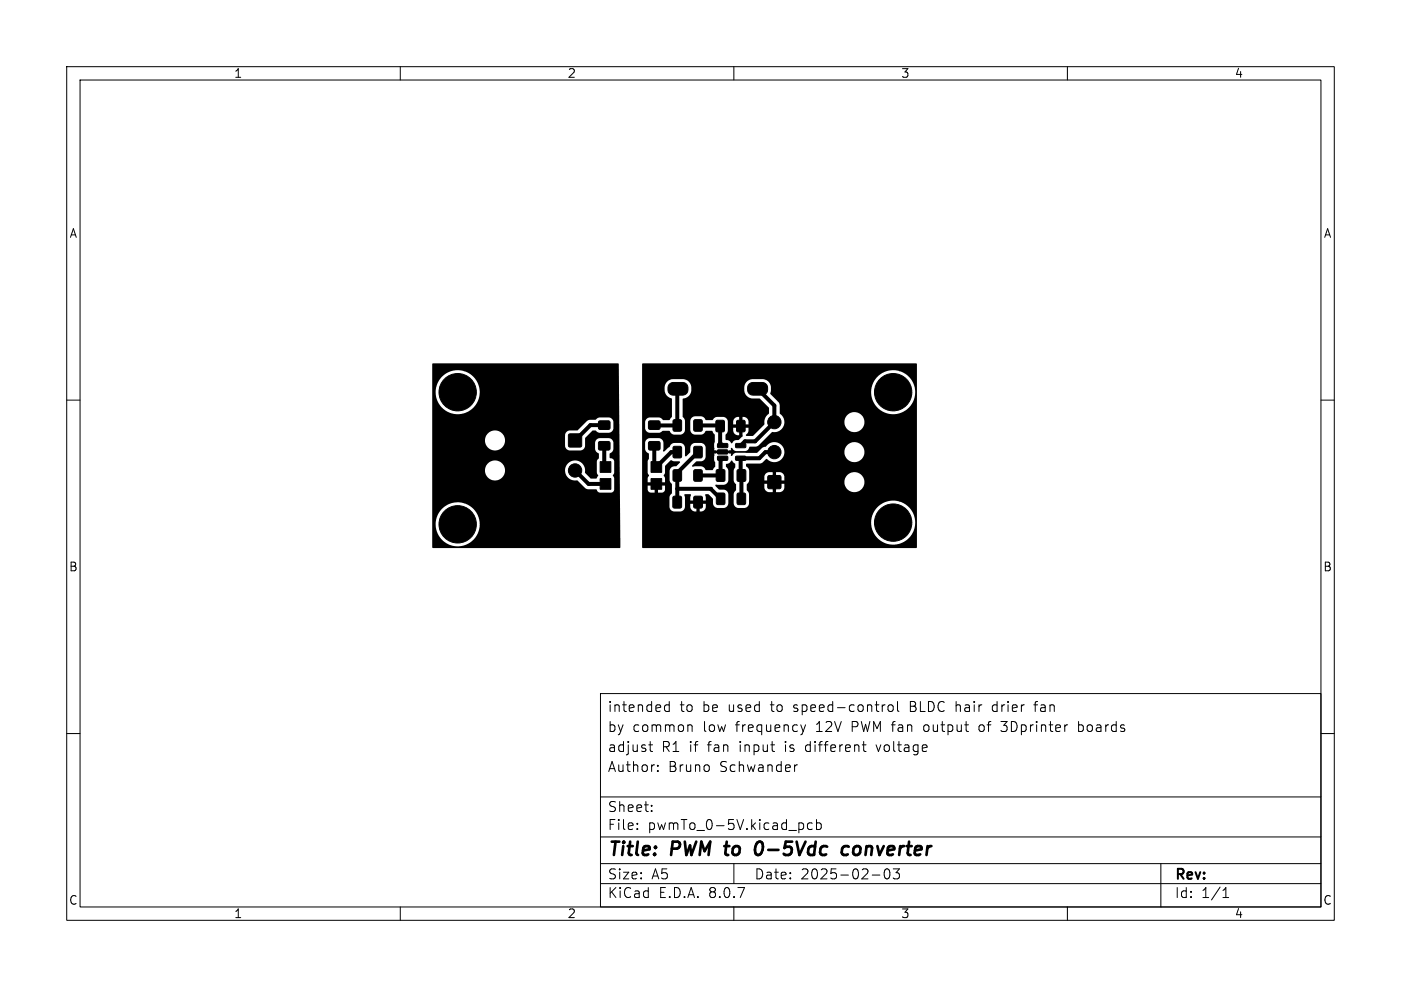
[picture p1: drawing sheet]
<svg xmlns="http://www.w3.org/2000/svg" width="210mm" height="148mm" viewBox="0 0 210 148" stroke-linecap="round" stroke-linejoin="round" font-family="sans-serif">
<defs><g id="words">
<g font-size="2.8">
<text x="91" y="128.9">Title:</text>
<text x="100.7" y="128.9">PWM to</text>
<text x="114.8" y="128.9">0-5Vdc</text>
<text x="128.7" y="128.9">converter</text>
</g>
<g font-size="2.1">
<text x="91" y="107">intended</text>
<text x="101.9" y="107">to</text>
<text x="105.4" y="107">be</text>
<text x="109.3" y="107">used</text>
<text x="115.8" y="107">to</text>
<text x="119.3" y="107">speed-control</text>
<text x="136.9" y="107">BLDC hair</text>
<text x="149.6" y="107">drier</text>
<text x="156.1" y="107">fan</text>
<text x="91" y="113">adjust</text>
<text x="91" y="110">by</text>
<text x="94.8" y="110">common</text>
<text x="99.2" y="113">R1</text>
<text x="103.4" y="113">if</text>
<text x="105.5" y="110">low</text>
<text x="106.2" y="113">fan</text>
<text x="110.5" y="110">frequency</text>
<text x="111.1" y="113">input</text>
<text x="118" y="113">is</text>
<text x="121.3" y="113">different</text>
<text x="122.6" y="110">12V</text>
<text x="128" y="110">PWM fan</text>
<text x="132.1" y="113">voltage</text>
<text x="139.1" y="110">output</text>
<text x="147.6" y="110">of</text>
<text x="151.1" y="110">3Dprinter</text>
<text x="162.7" y="110">boards</text>
<text x="91" y="116">Author:</text>
<text x="100.2" y="116">Bruno</text>
<text x="108" y="116">Schwander</text>
<text x="91" y="124.7">File:</text>
<text x="91" y="122">Sheet:</text>
<text x="97.1" y="124.7">pwmTo_0-5V.kicad_pcb</text>
<text x="91" y="134.9">KiCad</text>
<text x="91" y="132.1">Size:</text>
<text x="97.7" y="132.1">A5</text>
<text x="98.7" y="134.9">E.D.A.</text>
<text x="106.3" y="134.9">8.0.7</text>
<text x="113" y="132.1">Date:</text>
<text x="120" y="132.1">2025-02-03</text>
<text x="176" y="132.3">Rev:</text>
<text x="176" y="134.9">Id:</text>
<text x="180.1" y="134.9">1/1</text>
</g>
<g font-size="1.8">
<text x="35" y="11.9">1</text>
<text x="85" y="11.9">2</text>
<text x="135" y="11.9">3</text>
<text x="185" y="11.9">4</text>
<text x="10.3" y="35.9">A</text>
<text x="198.4" y="35.9">A</text>
<text x="10.3" y="85.9">B</text>
<text x="198.3" y="85.9">B</text>
<text x="10.3" y="135.9">C</text>
<text x="35" y="137.9">1</text>
<text x="85" y="137.9">2</text>
<text x="135" y="137.9">3</text>
<text x="185" y="137.9">4</text>
<text x="198.3" y="135.9">C</text>
</g>
</g></defs>
<g fill="none" stroke="#000" stroke-width=".15">
<path d="M10 10h190v128h-190zM12 12h186v124h-186zM60 10v2M110 10v2M160 10v2M10 60h2M198 60h2M10 110h2M90 104h108v32h-108zM90 119.5h108M97.2 111.7h.6M97.5 111.2v1.3v.1l.3 .1"/>
<path d="M98.6 115.5v.2M98.6 114.8v.1M99.6 106.4l.3 .3 .4-.1M100.3 105.2v1.5M100.3 105.8l-.4-.1-.3 .3M103.3 108.7h.2l.2 .2v.8M119.5 114.7l-.3 .1-.1 .2M120 108.7l.4 1M120.4 109.7l-.2 .3M120.7 108.7l-.3 1M129.2 111.7h.6M129.5 112.5v.1l.3 .1"/>
<path d="M131.3 111.7l.4 1M132.5 105.7h.2M133.2 105.8a.41 .41 0 0 1 .4-.1 .41 .41 0 0 1 .3 .3v.4a.41 .41 0 0 1-.4 .3 .41 .41 0 0 1-.4-.3zM134.5 105.2v1.3l.2 .2M138.5 108.8v.7M147 108.7l-.3 .3v.4l.3 .3M149 105.7l-.3 .3v.4l.3 .3M150 108.2h1M150 109.5l.2 .2h.5M155 105.7h.5M155.4 105.2l-.2 .2v1.3M161.7 108.8h.5"/>
<path d="M161.7 109.6h.5M161.7 108.2v1.5M198 110h2M60 136v2M90 132.5h108M90 129.5h108M90 125.5h108M95.5 124.2v.2M95.5 123.5v.1M97.7 121.5v.2M97.7 120.8v.1M110 136v2"/>
<path d="M110 129.5v3M119.9 123.4h.3l.3 .3-.1 .5-.2 .2h-.3M121.7 123.5l-.4-.1-.3 .3v.4l.2 .2h.5M122.4 123.5l.4-.1 .3 .3v.4l-.1 .2h-.6M122.4 122.9v1.5M130.7 131.2h1.2M132.7 130.4l.3-.1a.94 .94 0 0 1 0 1.5h-.1a.91 .91 0 0 1-.2-1.4zM133.9 130.3h.9l-.5 .6a.41 .41 0 0 1 .5 .2v.4l-.1 .2-.6 .1-.2-.2M160 136v2M174 129.5v6.5M183.3 134.6h.9M183.3 133.5l.4-.4v1.5"/>
</g>
<path d="M113.2 127.8a.48 .48 0 0 0 .5 .4 .48 .48 0 0 0 .5-.4M114.2 126.3a.51 .51 0 0 0-.8 .3l-.2 .4M127.2 127a.66 .66 0 0 0-1 .3v.5l.1 .3 .2 .1 .6-.1M127.9 127.3v.7" fill="none" stroke="#000" stroke-width=".4"/>
<g fill="#000" stroke="#000" stroke-width=".15">
<path d="M100.3 57.7l.4-.3h1.6a.96 .96 0 0 1 .8 .9 .96 .96 0 0 1-.8 1h-1.4a.97 .97 0 0 1-.6-1.6zM112.2 57.7l.5-.3h1.6a.96 .96 0 0 1 .8 .9 .96 .96 0 0 1-.8 1h-1.4a.97 .97 0 0 1-.7-1.6zM85.3 65.1h1.8v1.9h-1.8zM90 69.2h1.6v1.6h-1.6zM90 71.8h1.6v1.6h-1.6zM89.8 63.2h1.6v1.1h-1.6zM89.8 66.3h1.6v1.1h-1.6zM97.6 71.8h1.6v1.6h-1.6zM97.6 69.2h1.6v1.6h-1.6zM97.3 63.2h1.6v1.1h-1.6zM97.3 66.3h1.6v1.1h-1.6zM100.9 74.5h1.2v1.6h-1.2z"/>
<path d="M100.9 67h1.2v1.6h-1.2zM100.9 63h1.2v1.6h-1.2zM100.9 70.5h1.2v1.6h-1.2zM104 67h1.2v1.6h-1.2zM104 63h1.2v1.6h-1.2zM104 70.5h1.2v1.6h-1.2zM104 74.5h1.2v1.6h-1.2zM107.4 63.1h1.1v1.6h-1.1zM107.4 70.5h1.2v1.6h-1.2zM107.4 74h1.2v1.6h-1.2zM107.6 66.5h1.4l.1 .5-.2 .1h-1.3l-.1-.1zM107.6 67.5h1.4l.1 .5-.2 .1h-1.3l-.1-.2z"/>
<path d="M107.6 68.4h1.4l.1 .5-.2 .1h-1.3l-.1-.1zM110.3 68.4h1.4l.1 .5-.2 .1h-1.3l-.1-.1zM110.3 66.5h1.4l.1 .5-.2 .1h-1.3l-.1-.1zM110.5 63.1h1.1v1.6h-1.1zM110.5 74h1.2v1.6h-1.2zM110.5 70.5h1.2v1.6h-1.2zM115.1 71.4h1.9v1.8h-1.9z"/>
<circle cx="68.6" cy="58.8" r="2.8"/>
<circle cx="68.6" cy="58.8" r="1.8"/>
<circle cx="133.9" cy="58.8" r="2.8"/>
<circle cx="133.9" cy="58.8" r="1.8"/>
<circle cx="68.6" cy="78.6" r="2.8"/>
<circle cx="68.6" cy="78.6" r="1.8"/>
<circle cx="86.2" cy="70.5" r="1"/>
<circle cx="116.1" cy="63.3" r="1"/>
<circle cx="116.1" cy="67.8" r="1"/>
<circle cx="133.9" cy="78.4" r="2.8"/>
<circle cx="133.9" cy="78.4" r="1.8"/>
</g>
<g fill="none" stroke="#000" stroke-width=".6">
<path d="M101.6 58.3l-.1 .1v5.4h-3.4M113.6 58.3l2.5 2.5v1.7M86.2 70.6l2 2h2.6M90.6 63.8h-2.1l-2.3 2.3M90.6 66.9v2.9l.2 .2M98.1 66.9v2.8l.3 .3 2.2-2.2h.9M101.5 73.3h5.1l1.4 1.5M101.5 74.8h.1M104.6 67.8l-3.1 3.1v3.9M104.6 63.8h3.4M107.9 63.9v2.5l.4 .4M108.3 68.7l-.3 .3v2.3h-3.4"/>
<path d="M116.1 67.8h-1.4l-.9 .9h-2.8l.1 6.1M116.1 63.3l-2.9 2.9h-1.5l-.7 .6"/>
</g>
<path d="M64.8 54.5h27.8l.2 .1 .2 27.5-28.1 .1-.1-.1v-3.5h.5v.4a3.3 3.3 0 0 0 5.2 2.4 3.3 3.3 0 0 0-.3-5.7 3.3 3.3 0 0 0-4.9 2.9h-.5v-8.2h7.9v.3a1.5 1.5 0 0 0 1.6 1.4 1.5 1.5 0 0 0 1.4-1.6h9v.3a1.61 1.61 0 0 0 1.9 1.3l1.1 1.1 .3 .1 1.3 .1 .3 .3 .3 .2 1.9-.1 .3-.4v-1.7l-.2-.4 .2-.4v-1.8a.69 .69 0 0 0-.7-.4v-.7l.4-.3 .1-.3v-1.3l-.2-.2-.3-.2h-1.5a.74 .74 0 0 0-.7 .7l.1 1.2 .5 .5v.6l-.3 .4v1.8a.56 .56 0 0 1-.2 .9l-.8-.1-.8-.8a1.53 1.53 0 0 0-1.3-1.8 1.53 1.53 0 0 0-1.7 1.4h-9v-.1a1.51 1.51 0 0 0-1.5-1.4 1.51 1.51 0 0 0-1.5 1.4h-7.9v-4.5h7.9v.3a1.5 1.5 0 0 0 2 1.3 1.5 1.5 0 0 0 .8-2.3h9.2v1.7a.74 .74 0 0 0 .7 .7h1.6l.4-.2 .3-.4v-1.3l1.2-1.1h.4l.6 .3h1.4l.4-.2 .3-.5-.1-1-.1-.3-.4-.3h-1.5l-.6 .3-1 .1-.3 .1-1.4 1.4-1.5 .1-.2 .2-.2 .4h-9.2l-.2-.1a1.51 1.51 0 0 0-1.6-.5 1.51 1.51 0 0 0-1 1.3h-7.9v-7.1h.5v.4a3.3 3.3 0 0 0 5.2 2.3 3.3 3.3 0 0 0-.3-5.6 3.3 3.3 0 0 0-4.9 2.9h-.5zM96.3 54.5h41.1v27.7h-41l-.2-.1v-3.7h34.4a3.3 3.3 0 0 0 4.8 2.9 3.3 3.3 0 0 0 .3-5.7 3.3 3.3 0 0 0-5.1 2.4v.4h-34.4v-5h.9l.1 .3 .3 .2h1.8l.2-.2 .2-.3v-.6h-1.1v1.1h-.5v-1.1h-1v.6h-.9v-7h.5v.9a.79 .79 0 0 0 .5 .7l.1 .8-.2 .4v1.7l.2 .4-.2 .4v.6h2.6v-.6l-.2-.4 .2-.4v-1.1l.9-.8 .4 .2h.9v.2l-.6 .5a.8 .8 0 0 0-.9 .7v1.5l.3 .5v1.3l-.3 .6v1.6l.1 .3 .3 .2 1.2 .1a.74 .74 0 0 0 .7-.7h.8l.1 .4 .3 .2a2.63 2.63 0 0 0 1.6-.1l.3-.4v-.5h-.9v1.1h-.5v-1.1h-.9v.4h-.8l-.1-1.8 .9-.1v1h2.3l-.1-.9 .5-.1 .7 .7v.8l.3 .4 .3 .2h1a.74 .74 0 0 0 .7-.7v-1.4l-.2-.4-.4-.3h-.8l-.6-.6 .2-.1h1.2l.4-.3 .2-.4-.1-1.7a.5 .5 0 0 1-.2-.8 .85 .85 0 0 0 .8-.4l.5 .5v.4l-.2 .5v1.5v.3l.3 .3v.9l-.3 .5v1.5a.74 .74 0 0 0 .7 .7h1l.3-.2 .2-.3 .1-1.6-.3-.6-.1-.8 .4-.6v-.6h2.3v.6h1.1l-.1 .1 .1 .4h-1.1v.8l.3 .2 .4 .2h.5v-1.2l.2 .1 .3-.1v1.2h.7l.4-.3 .2-.3v-.6h-1.2l.1-.4h10.1v.2a1.51 1.51 0 0 0 2.3 1.2 1.51 1.51 0 0 0 0-2.6 1.51 1.51 0 0 0-2.3 1.2h-10.1l-.1-.1h1.2l-.1-.9-.2-.2-.4-.2h-.6v1.2l-.2-.1-.3 .1v-1.2l-.8 .1-.3 .2-.1 .4h-2.3v-1l-.2-.3-.3-.3v-.3l2.1-.1a1.3 1.3 0 0 0 .9-.7h.2a1.51 1.51 0 0 0 1.7 .4 1.51 1.51 0 0 0 .9-1.5h9v.2a1.51 1.51 0 0 0 2.3 1.2 1.51 1.51 0 0 0 0-2.6 1.51 1.51 0 0 0-2.3 1.2h-9v-.1a1.55 1.55 0 0 0-1.3-1.3 1.55 1.55 0 0 0-1.6 .7l-.5 .2-.7 .7h-3.2l-.3 .1-.2 .3a.13 .13 0 0 1-.2 .1 .13 .13 0 0 1-.1-.2l.1-.2-.6-.1h-1.3l-.7 .1v.9l.2 .4v.6l-.4 .6h-1l-.3-.4-.3-.2-1.2 .1a.13 .13 0 0 1-.2 0 .13 .13 0 0 1 0-.2l.6-.6h.8l.4-.3 .2-.4v-1.4a.74 .74 0 0 0-.7-.7h-1l-.3 .2-.3 .4v.8l-.7 .6-.1-.1v-1.2a.74 .74 0 0 0-.7-.7l-1.2 .1-.4 .5-.9 .7-.1-.1v-1.3l-.1-.3-.3-.2-1.7-.1-.4 .3-.2 .4h-.5v-3.1h.5l.1 1.2 .2 .2 .3 .2h1.5l.5-.3h1l.5 .5 1.2 .1a.74 .74 0 0 0 .7-.7v-1.4h.8v1.4l.1 .4 .5 .3h1a.95 .95 0 0 0 .7-.6h1l.3 .6-.1 2.3 .7 .1h1.3l.6-.1-.1-.2 .2-.1 .6 .4h1.6l.3-.2 .2-.4h.9l.4-.2 2-2a1.57 1.57 0 0 0 1.9-1.6h9v.2a1.51 1.51 0 0 0 2.3 1.2 1.51 1.51 0 0 0 0-2.6 1.51 1.51 0 0 0-2.3 1.2h-9l-.2-.6-.5-.6-.1-1.6-1.3-1.3v-.3h15.1a3.3 3.3 0 0 0 4.8 2.9 3.3 3.3 0 0 0 .3-5.6 3.3 3.3 0 0 0-5.1 2.4v.3h-15.1a1.42 1.42 0 0 0-1.2-1.9h-1.6a1.47 1.47 0 0 0-1.1 1.5 1.47 1.47 0 0 0 1.2 1.4h1.1l1.3 1.3 .1 .9a1.7 1.7 0 0 0-.7 1.7l-1.8 1.7h-.9l-.1-.2 .4-.5v-.6h-.9v1.3l-.5 .6a.96 .96 0 0 0-1 .4l-.1 .1-.2-.1a.79 .79 0 0 0-.7-.4l-.1-.8 .4-.6h.8l.3 .5 .6 .2v-1.2h-.9v.5h-.8v-1.4h.8v.4h2.3v-.4a.76 .76 0 0 0-.9-.7v1.1h-.5v-1.1l-.6 .2-.3 .5h-.8a.74 .74 0 0 0-.7-.7h-1l-.6 .5h-1a.85 .85 0 0 0-.7-.6h-1l-.5 .3-.1 .4h-.8l-.4-.6v-2.7a1.49 1.49 0 0 0 1.3-1.5 1.49 1.49 0 0 0-1.2-1.4h-1.7a1.54 1.54 0 0 0-1.1 1.4 1.54 1.54 0 0 0 1.1 1.5v2.7l-.3 .5h-1l-.5-.4h-1.5a.74 .74 0 0 0-.7 .7h-.5z" fill="#000"/>
<use href="#words"/>
</svg>
